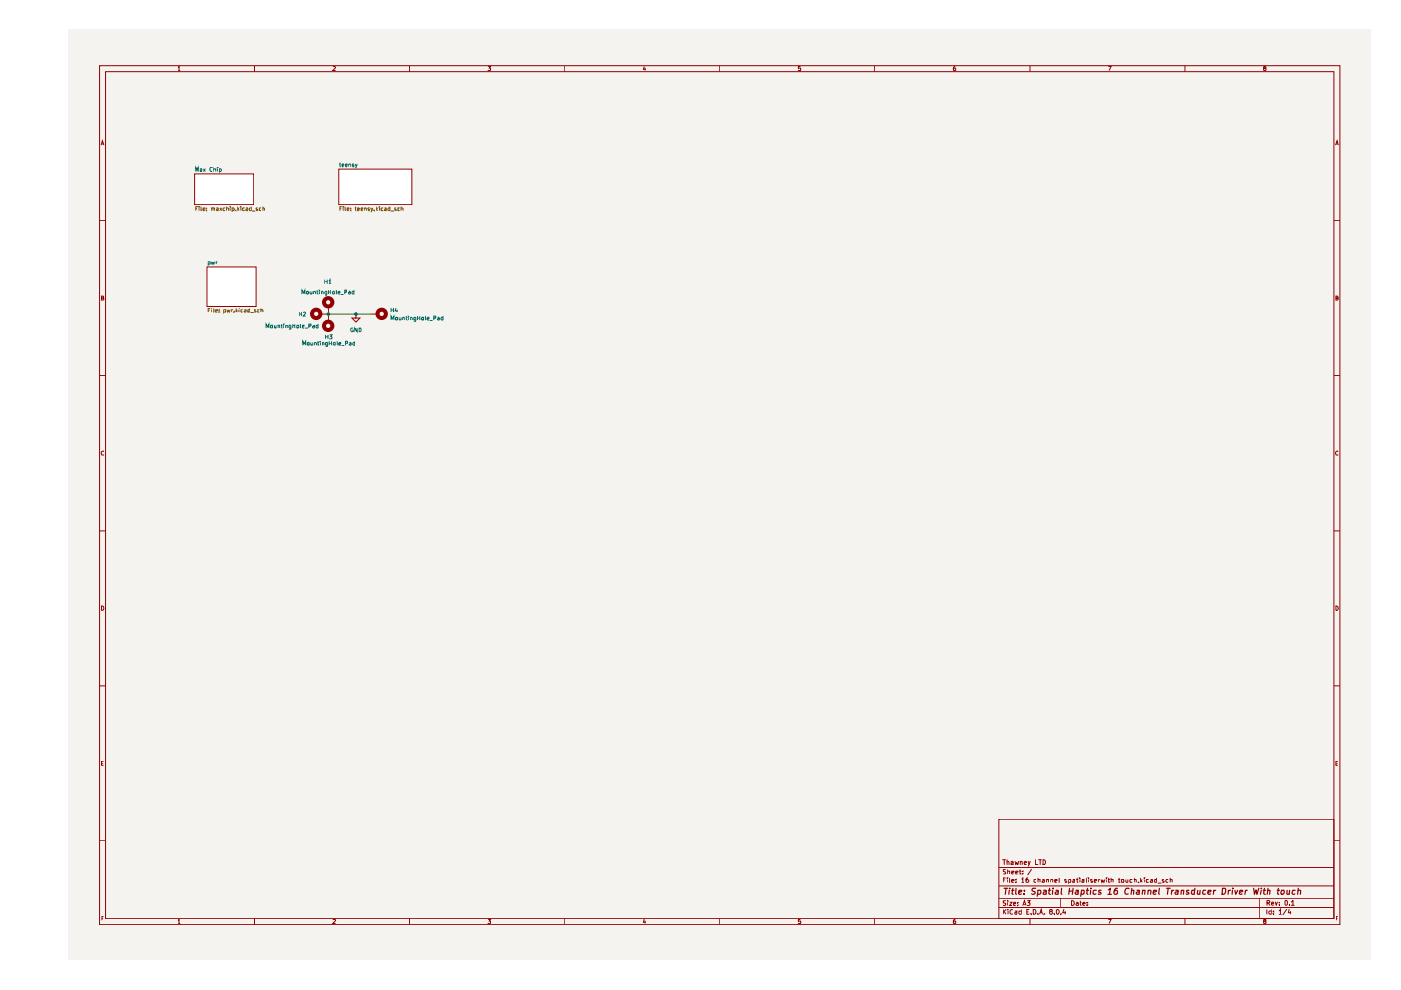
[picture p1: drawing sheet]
<svg xmlns="http://www.w3.org/2000/svg" width="297mm" height="210mm" viewBox="0 0 297 210" stroke-linecap="round" stroke-linejoin="round" font-family="sans-serif">
<path d="M14.5 6.4h276.1v197.1h-276.1z" fill="#f5f3ef"/>
<g fill="none" stroke="#910000" stroke-width=".21">
<path d="M21.1 13.9h263v182.1h-263zM22.4 15.2h260.4v179.6h-260.4zM37.8 14.4l.2-.3v.8M37.8 14.9h.4M54 13.9v1.3M70.6 14.2l.4-.1 .1 .3-.5 .5h.5M86.8 13.9v1.3M103.5 14.1h.5l-.3 .3 .3 .1v.4h-.5M119.7 13.9v1.3M136.6 14.1l-.2 .6h.5M136.8 14.4v.5M152.6 13.9v1.3"/>
<path d="M169.7 14.1h-.4v.4l.4-.1v.5h-.4M185.4 13.9v1.3M202.6 14.1l-.4 .2-.1 .5 .1 .1h.4v-.5h-.4l-.1 .2M218.4 13.9v1.3M235 14.1h.6l-.5 .8M251.2 13.9v1.3M268.1 14.4l-.2-.2 .4-.1 .1 .2-.1 .1-.4 .1 .1 .4h.3l.1-.3-.1-.2M21.4 30.8l.3-1 .3 1M21.5 30.5h.5M283.2 30.8l.3-1 .2 1M283.2 30.5h.5M21.1 46.8h1.3"/>
<path d="M282.8 46.8h1.3M21.1 79.6h1.3M21.5 63.2l.5-.1v-.2l-.5-.1v.8h.4l.1-.2-.2-.2M282.8 79.6h1.3M283.2 63.2l.5-.1v-.2l-.5-.1v.8h.4l.1-.2-.2-.2M22 95.7a.44 .44 0 0 0-.5 .2 .44 .44 0 0 0 .1 .6l.4-.1M283.7 95.7a.44 .44 0 0 0-.5 .2 .44 .44 0 0 0 .1 .6l.4-.1M21.1 112.6h1.3M282.8 112.6h1.3M21.5 128.5a.47 .47 0 0 1 .5 .4 .47 .47 0 0 1-.5 .5zM283.2 128.5a.47 .47 0 0 1 .5 .4 .47 .47 0 0 1-.5 .5zM21.1 145.4h1.3"/>
<path d="M282.8 145.4h1.3M21.1 178.3h1.3M21.5 161.8h.4M22 161.4h-.5v.9h.5M211.8 173.7h71v21.1h-71zM282.8 178.3h1.3M283.2 161.8h.4M283.7 161.4h-.5v.9h.5M21.6 194.7h.3M22 194.3h-.4v.8M37.8 195.2l.2-.3v.9M37.8 195.8h.4"/>
<path d="M54 194.8v1.2M70.6 195l.5-.1v.3l-.5 .6h.5M86.8 194.8v1.2M103.5 194.9h.5l-.3 .4 .3 .1v.3h-.5M119.7 194.8v1.2M136.6 194.9l-.2 .6h.5M136.8 195.2v.6M152.6 194.8v1.2M169.7 194.9h-.4v.5l.4-.1v.5l-.4-.1M185.4 194.8v1.2M202.6 194.9h-.3l-.2 .7 .1 .2 .4-.1v-.4h-.4l-.1 .2M211.8 192.4h71"/>
<path d="M211.8 190.5h71M211.8 187.8h71M211.8 183.9h71M212.6 182.3h.6M212.7 192.8v1M212.7 186.6h.3M212.9 193.3l.4 .5M212.9 182.3v1M213.2 191.1h-.5v.3l.5 .2v.3h-.5M213.2 186.1h-.5v1M213.2 184.4h-.5l.1 .4 .4 .2-.1 .3h-.4M213.3 192.8l-.6 .6"/>
<path d="M213.5 182.7l.3-.1 .1 .2v.5M213.5 182.3v1M213.6 186.1v.1M213.6 186.5v.6M213.6 191v.1M213.6 184.8l.5-.1v.6M213.6 184.4v.9M213.6 191.3v.7M213.7 192.8v.1M213.7 193.2v.6M214.1 191.3h.5l-.5 .7h.5M214.1 186.1l.1 1"/>
<path d="M214.4 182.7h.4v.6h-.4v-.3l.4-.1M214.5 186.8l.5-.2-.1-.1-.4 .1v.4l.4 .1M214.5 185l.5-.1-.1-.2-.4 .1v.4l.4 .1M214.7 192.9l-.2-.1-.3 .3v.5l.3 .2h.2M214.9 191.6h.4v-.3l-.4 .1v.5h.4M215.2 193.2h.4v.6M215.2 182.6l.2 .7 .1-.4 .3 .4 .2-.7M215.3 185l.5-.1v-.2l-.5 .1v.4l.5 .1M215.4 187v.1M215.4 186.5v.1M215.6 193.4l-.4 .1 .1 .3h.3M215.8 191.9v.1"/>
<path d="M215.8 191.4v.1M216.1 184.7h.4M216.3 184.4v.9h.2M216.3 182.7h.4v.6M216.3 182.6v.7M216.5 193.2h-.4l-.1 .1 .2 .5h.3M216.5 192.8v1M216.6 186.4l.3-.3v1M216.6 187.1h.5M216.9 192l.3-1 .3 1M216.9 185.2v.1M216.9 184.7v.1"/>
<path d="M216.9 191.7h.6M217.2 183l.5-.1-.2-.3-.3 .2v.3v.2h.4M217.7 193.3h.3M217.8 191h.6l-.4 .4h.3l.1 .4-.2 .2-.4-.1M218 186.1h-.3l-.2 .3v.6l.5 .1 .1-.2v-.3l-.2-.1-.4 .1M218 182.6l.2 .7M218.2 192.8h-.5v1h.5M218.4 194.8v1.2M218.4 182.6l-.4 1M218.6 193.8h.1M218.7 184.3l-.8 1.2M219.1 192.8a.52 .52 0 0 1 .6 .5 .52 .52 0 0 1-.6 .5z"/>
<path d="M219.5 182.3v1h.5M219.7 186.5l-.5 .1v.4l.5 .1M220.1 193.8h.1M220.1 186.6l.4-.1v.6M220.1 186.1v1M220.2 182.3h.6M220.4 193.8l.4-1 .2 1M220.5 193.5h.4M220.5 182.3v1M221 186.5l.4 .1v.5h-.4l-.1-.2 .5-.3M221.1 182.3h.3l.2 .2v.5l-.1 .3h-.4zM221.3 193.8h.1"/>
<path d="M221.9 186.6l.4-.1v.6M221.9 186.5v.6M222.7 193.3l-.2-.3 .5-.2 .1 .3-.6 .3 .2 .4h.3l.1-.2-.1-.3M222.8 186.6h.4v.5M222.8 186.5v.6M223.5 193.8h.1M223.6 186.8l.5-.2v-.1l-.5 .1v.4l.5 .1M224 193l.3-.2 .3 .4-.3 .6-.3-.2zM224.6 186.1v1M224.9 193.8h.1M224.9 190.5v1.9M225.6 192.7l-.3 .8h.7"/>
<path d="M225.8 193.2v.6M226.1 186.5h-.4v.2l.5 .3-.5 .1M226.6 187.1l.4-.1-.1-.5h-.3v.9M227.2 191a.52 .52 0 0 1 .6 .5 .52 .52 0 0 1-.6 .5zM227.4 186.5h.5v.6h-.5v-.3l.5-.2M228.2 191.4l.3-.1 .1 .2v.5M228.2 186.5h.4M228.4 186.1v.9l.2 .1M228.6 191.6h-.3l-.2 .1 .2 .3 .3-.1M229 186.1v.1M229 191.3h.3M229 186.5v.6"/>
<path d="M229.1 191v.8l.2 .2M229.4 186.5h.4v.6h-.4l.1-.4 .3-.1M229.6 191.6h.5l-.2-.3-.3 .2v.3l.1 .2 .3-.1M230.3 186.1l.1 1M230.5 191.9v.1M230.5 191.4v.1M230.8 186.1v.1M230.8 186.5v.6M231.6 186.5h-.3v.2l.4 .3-.4 .1M232 186.8l.5-.2-.1-.1-.4 .1v.4l.4 .1M232.9 186.5v.6M233.2 186.5l-.3 .1"/>
<path d="M233.5 186.5l.1 .6 .2-.5 .2 .5 .2-.6M234.6 186.1v.1M234.6 186.5v.6M234.9 186.5h.4M235 194.9h.6l-.5 .9M235.1 186.1v1h.2M235.6 186.6l.4-.1v.6M235.6 186.1v1M237.1 186.5h.4M237.3 186.1v1h.2M237.8 186.6l.4-.1v.6l-.4-.1zM238.7 186.5v.5h.4"/>
<path d="M239.1 186.5v.6M240.1 186.5h-.5v.1v.5h.5M240.5 186.6h.4v.5M240.5 186.1v1M241.3 187v.1M241.8 186.1v1M241.9 186.7l.3 .4M242.2 186.5l-.4 .3M242.6 186.1v.1M242.6 186.5v.6M243.5 186.5h-.4l-.1 .1 .1 .5h.4M244 186.5l.4 .1v.5h-.4l-.1-.2 .5-.3"/>
<path d="M245.2 186.1v1h-.3l-.1-.5 .4-.1M245.5 187.2h.7M246.7 186.5h-.2l-.1 .1 .4 .4-.4 .1M247.7 186.5h-.4l-.1 .1 .1 .5h.4M248.1 186.6h.4v.5M248.1 186.1v1M251.2 194.8v1.2M267 190.5v4.3M268.1 195.3l-.2-.3 .4-.1v.4l-.4 .1 .1 .4h.3l.1-.3-.1-.2M268.6 192.8v1M268.6 191.4h.5l.1-.3-.1-.2h-.5v1M268.9 191.4l.3 .5"/>
<path d="M269.5 193.2h-.3l-.2 .1 .1 .5h.4M269.5 192.8v1M269.6 191.6l.5-.1-.2-.2-.3 .1v.4l.1 .1h.3M270 193.8h.1M270 193.2v.1M270.4 191.3l.2 .6 .2-.6M271.1 193.1l.4-.3v1M271.1 193.8h.6M271.3 191.9h.1M271.3 191.3v.1M272.4 191.1l.2-.2 .4 .2v.7l-.3 .1-.3-.1zM272.8 192.7l-.8 1.3"/>
<path d="M273.3 192.7l-.1 .8h.6M273.4 191.9h.1M273.6 193.2v.6M273.8 191.3l.3-.4v1M273.8 191.9h.6M283.3 194.7h.3M283.7 194.3h-.4v.8"/>
</g>
<g fill="none" stroke="#910000" stroke-width=".25">
<path d="M212.9 188.3h.7M213.3 188.3l-.2 1.3M214 188.8l-.1 .8M214.1 188.3v.1M214.5 188.8h.5M214.7 188.3l-.1 1.2 .2 .1M215.4 188.3l-.1 1.2 .2 .1M216 189.2l.6-.2v-.2h-.5l-.2 .6 .2 .2 .4-.1M217.1 189.5v.1M217.2 188.8v.1M219.6 188.3h-.6l-.2 .3a.46 .46 0 0 0 .6 .4v.5h-.7M220 189.5h.6v-.7h-.5l-.2 1.2"/>
<path d="M221.3 188.8h.5v.8M221.8 189l-.6 .3 .1 .3 .5-.1M222.3 188.8h.5M222.5 188.3l-.1 1.1 .3 .2M223.2 188.8l-.1 .8M223.3 188.3v.1M223.9 188.8h.4v.8M224.4 189l-.7 .3v.2l.2 .1 .4-.1M225.1 188.3l-.1 1.2 .2 .1M226.7 188.9h.7M226.8 188.3l-.2 1.3M227.5 188.3l-.1 1.3"/>
<path d="M228.1 188.8h.5l-.1 .8M228.6 189l-.6 .3 .1 .3 .4-.1M229.2 189.5h.6v-.7h-.5l-.2 1.2M230.3 188.8h.5M230.6 188.3l-.2 1.1 .3 .2M231.3 188.8l-.1 .8M231.3 188.3v.1M232.4 188.8h-.5l-.1 .2v.5h.6M233.5 188.8h-.5l-.1 .1v.2l.4 .1 .2 .2-.3 .2-.3-.1M234.9 189.6h.8M235 188.7l.4-.4-.2 1.3M236.9 188.3h-.3a1.11 1.11 0 0 0-.4 1.2h.6l.1-.6-.4-.1-.3 .2"/>
<path d="M239.4 188.4l-.6-.1a.7 .7 0 0 0-.3 .7 .7 .7 0 0 0 .5 .6l.2-.1M239.9 188.8h.5l-.1 .8M240 188.3l-.2 1.3M241.1 188.8h.5l-.1 .8M241.6 189l-.7 .3 .2 .3 .4-.1M242.3 188.8h.5l-.1 .8M242.3 188.8l-.1 .8M243.4 188.8h.6v.8M243.4 188.8v.8M244.5 189.2l.6-.2v-.2h-.5l-.1 .6 .1 .2 .5-.1M245.8 188.3l-.2 1.1 .2 .2M247.3 188.3h.8"/>
<path d="M247.7 188.3l-.2 1.3M248.4 188.8v.8M248.9 188.8h-.3l-.2 .2M249.3 188.8h.5l-.1 .8M249.8 189l-.7 .3 .2 .3 .4-.1M250.5 188.8h.5l-.1 .8M250.5 188.8l-.1 .8M252.1 188.8h-.4l-.1 .1v.2l.3 .1 .2 .2-.3 .2-.3-.1M253.3 188.8h-.5l-.2 .6 .2 .2 .4-.1M253.4 188.3l-.2 1.3M253.9 188.8v.7h.5M254.5 188.8l-.1 .8"/>
<path d="M255.6 188.8h-.5l-.1 .6 .2 .2 .4-.1M256.1 189.2l.6-.2v-.2h-.5l-.1 .6 .1 .2 .5-.1M257.3 188.8l-.1 .8M257.8 188.8h-.3l-.2 .2M259.2 188.3h.5a.91 .91 0 0 1-.1 1.2l-.5 .1zM260.5 188.8l-.1 .8M260.9 188.8h-.3l-.1 .2M261.3 188.8l-.1 .8M261.4 188.3l-.1 .1M261.8 188.8l.2 .8 .4-.8M262.8 189.2l.6-.2v-.2h-.5l-.2 .6 .2 .2 .4-.1M264.1 188.8l-.2 .8"/>
<path d="M264.4 188.8h-.2l-.2 .2M265.8 188.3l.2 1.3 .3-.9 .2 .9 .4-1.3M267.4 188.3v.1M267.4 188.8l-.2 .8M267.8 188.8h.5M268.1 188.3l-.2 1.1 .4 .2M268.8 188.8h.5l-.1 .8M268.8 188.3l-.1 1.3M270.8 188.8h.5M271 188.3l-.1 1.2 .2 .1M271.7 188.8h.5l.1 .2-.3 .6-.4-.2zM272.9 188.8l-.1 .7h.5"/>
<path d="M273.4 188.8l-.1 .8M274.6 188.8h-.5l-.2 .6 .3 .2 .3-.1M275.2 188.8h.5v.8M275.3 188.3l-.2 1.3"/>
</g>
<g fill="#fff">
<path d="M43.9 56.6h10.4v8.4h-10.4z"/>
<path d="M71.8 35.9h15.5v7.5h-15.5z"/>
<path d="M41.3 36.9h12.5v6.5h-12.5z"/>
</g>
<path d="M41.3 36.9h12.5v6.5h-12.5zM71.8 35.9h15.5v7.5h-15.5zM43.9 56.6h10.4v8.4h-10.4zM67.9 66.6h1.7M69.6 65v3.3M75.5 66.6v.8h.8l-.8 .9-.9-.9h.9M75.5 66.6h.1M78.5 66.6h1.6" fill="none" stroke="#910000" stroke-width=".21"/>
<g fill="none" stroke="#910000" stroke-width=".85">
<circle cx="67" cy="66.5" r=".89"/>
<circle cx="69.6" cy="69.1" r=".89"/>
<circle cx="69.6" cy="64.1" r=".89"/>
<circle cx="80.9" cy="66.5" r=".89"/>
</g>
<path d="M69.6 66.6h8.9" fill="none" stroke="#090" stroke-width=".21"/>
<g fill="none" stroke="#006665" stroke-width=".21">
<path d="M41.5 36.4v-.9l.3 .6 .2-.6v.9M42.4 35.9h.4v.5M42.8 35.9l-.4 .1 .1 .4 .3-.1M43.1 35.8l.4 .6M43.5 35.8l-.4 .6M45 35.6l-.4-.1a.43 .43 0 0 0-.1 .5 .43 .43 0 0 0 .5 .3M45.3 35.9h.4v.5M45.3 35.5v.9M46.1 35.5v.1M46.1 35.8v.6M46.5 35.9l.3-.1 .1 .1-.1 .5-.3-.1M46.5 35.8v.8"/>
<path d="M71.9 34.8h.3M72.1 34.5v.8h.1M72.5 35.1l.4-.1-.1-.2h-.2l-.1 .4 .1 .1h.2M73.3 35.1l.3-.1-.1-.2h-.2v.5h.3M73.9 34.8h.3l.2 .1v.4M73.9 34.8v.5M75 34.8h-.3l.3 .5h-.3M75.3 34.8l.3 .5M75.7 34.8l-.2 .7-.2 .1M44.1 56h.5l-.1-.5h-.4v.8M44.8 55.5l.2 .5 .2-.3 .1 .3 .2-.5M45.8 55.5v.5"/>
<path d="M46.1 55.5l-.3 .2"/>
</g>
<g fill="none" stroke="#765500" stroke-width=".21">
<path d="M41.5 44.2h.3M41.9 43.8h-.4v.9M42.2 43.8v.1M42.2 44.1v.6M42.6 43.8l.1 .9M43 44.4l.4-.1-.1-.2-.3 .1v.4h.4M43.8 44.6v.1M43.8 44.2h.1M44.8 44.2h.4v.5M44.8 44.1v.6M45.2 44.2l.1-.1 .2 .1v.5M45.9 44.2h.4v.5"/>
<path d="M46.3 44.3l-.4 .1 .1 .3 .3-.1M46.6 44.1l.4 .6M47 44.1l-.4 .6M47.7 44.2l-.3-.1-.1 .1 .1 .5 .3-.1M48 44.2l.3-.1 .2 .1v.5M48 43.8v.9M48.8 43.8v.1M48.8 44.1v.6M49.2 44.2l.3-.1 .1 .1-.1 .5-.3-.1M49.2 44.1v.8M50 44.6v.1M50.4 43.8v.9"/>
<path d="M50.5 44.3l.2 .4M50.7 44.1l-.3 .3M51.1 43.8v.1M51.1 44.1v.6M51.8 44.2h-.4v.4h.4M52.2 44.2h.3v.5M52.5 44.3l-.4 .2 .2 .2 .2-.1M53.3 44.2l-.3-.1-.1 .1 .1 .5 .3-.1M53.3 43.8v.9M53.5 44.7h.6M54.6 44.2l-.2-.1-.1 .2 .3 .3h-.3M55.3 44.2h-.3v.4h.3"/>
<path d="M55.7 44.2l.2-.1 .2 .1v.5M55.7 43.8v.9M72.1 44.2h.2M72.5 43.8h-.4v.9M72.8 43.8v.1M72.8 44.1v.6M73.2 43.8l.1 .9M73.6 44.4l.3-.1v-.2l-.3 .1v.4h.3M74.4 44.6v.1M74.4 44.2h.1M75.2 44.1h.4M75.4 43.8v.8l.2 .1"/>
<path d="M75.8 44.4l.4-.1-.1-.2h-.2l-.1 .5h.3M76.6 44.4l.3-.1-.1-.2-.2 .1v.4h.3M77.2 44.2l.3-.1 .2 .1v.5M77.2 44.1v.6M78.3 44.2h-.3l.1 .2h.2v.3l-.3-.1M78.6 44.1l.3 .6M79 44.1l-.1 .6-.3 .2M79.4 44.6v.1M79.8 43.8v.9M79.8 44.3l.2 .4M80 44.1l-.2 .3M80.5 43.8v.1"/>
<path d="M80.5 44.1v.6M81.1 44.2h-.3v.4h.3M81.6 44.2l.2-.1 .1 .6M81.9 44.3l-.4 .2 .1 .2 .3-.1M82.7 44.2l-.3-.1-.2 .1 .2 .5 .3-.1M82.7 43.8v.9M82.8 44.7h.7M83.9 44.2l-.1-.1-.1 .2 .3 .3h-.3M84.7 44.2h-.3v.4h.3M85 44.2l.3-.1 .2 .1v.5M85 43.8v.9M44.1 65.7h.4"/>
<path d="M44.6 65.4h-.5v.8M44.9 65.4h.1M44.9 65.7v.5M45.3 65.4l.1 .8M45.7 65.9l.4-.1v-.1h-.4v.5h.4M46.4 66.1v.1M46.4 65.7h.1M47.4 66.2l.5-.1-.1-.4h-.4v.8M48.1 65.7l.2 .5 .2-.4 .1 .4 .2-.5M49.1 65.7v.5M49.4 65.7l-.3 .1M49.6 66.1v.1"/>
<path d="M50.1 65.4v.8M50.1 65.9l.2 .3M50.3 65.7l-.2 .3M50.7 65.4h.1M50.7 65.7v.5M51.4 65.7h-.3v.4l.3 .1M51.8 65.7h.4v.5h-.4v-.3l.4-.1M52.9 65.4v.8h-.3v-.5h.3M53.1 66.3h.7M54.2 65.7h-.2v.2l.3 .2-.3 .1M55 65.7h-.4v.5h.4M55.3 65.7h.4v.5"/>
<path d="M55.3 65.4v.8"/>
</g>
<g fill="#090">
<circle cx="69.6" cy="66.6" r=".38"/>
<circle cx="75.5" cy="66.6" r=".38"/>
</g>
<g fill="none" stroke="#006665" stroke-width=".21">
<path d="M68.9 59.3v.9M68.9 59.7h.5M69.4 59.3v.9M69.7 59.6l.3-.3v.9M56.4 69.6v-.9l.4 .6 .2-.6v.9M57.4 69h.4l-.1 .6-.4-.2zM58.2 69v.5h.3M58.5 69v.6M59 69h.3v.6M59 69v.6M59.5 69h.4M59.7 68.7v.8l.2 .1"/>
<path d="M60.1 68.7v.1M60.1 69v.6M60.6 69h.3v.6M60.6 69v.6M61.7 69.5l-.3 .1-.2-.2 .1-.4h.4v.7h-.4M62.1 68.7v.9M62.1 69h.4M62.5 68.7v.9M63 69h.3l.1 .1-.2 .5-.3-.1zM63.4 66.2v.8M63.4 66.6h.6M63.7 68.7l.1 .9"/>
<path d="M64 66.2v.8M64 62.4v-.9l.4 .6 .2-.6v.9M64.1 69.2l.4-.1v-.1h-.4v.5h.4M64.2 73.2v-.9l.3 .6 .3-.6v.9M64.3 66.3l.3-.1 .2 .1-.5 .7h.5M64.6 69.6h.7M65 61.8h.4v.5h-.4zM65.1 72.7h.5v.4h-.5zM65.5 69.1h.3l.2-.1-.1-.3h-.4v.9M65.7 61.8v.4l.2 .2 .3-.1M65.9 72.6v.5h.4M66.2 61.8v.6"/>
<path d="M66.3 69h.4v.6M66.3 72.6v.6M66.5 61.8h.2l.2 .1v.5M66.5 61.8v.6M66.7 69.1l-.5 .2 .2 .3 .3-.1M66.7 72.7l.2-.1 .2 .2v.4M66.7 72.6v.6M67.2 61.8h.3M67.3 61.5v.7l.2 .2M67.3 72.6h.4M67.4 69h-.3l-.1 .1 .2 .5 .2-.1M67.4 72.3v.8l.3 .1"/>
<path d="M67.4 68.7v.9M67.8 61.5v.1M67.8 61.8v.6M67.9 72.3v.1M67.9 72.6v.6M68.2 61.8h.2l.1 .1v.5M68.2 61.8v.6M68.4 72.7l.1-.1 .2 .2v.4M68.4 72.6v.6M69 71v.8M69 71.4h.5M69.3 61.8v.6l-.1 .2h-.3"/>
<path d="M69.3 61.8h-.3l-.1 .1 .1 .5 .3-.1M69.5 72.6v.7l-.1 .1h-.4M69.5 72.7h-.5v.4h.5M69.5 71v.8M69.6 61.5v.9M69.6 61.9h.5M69.7 60.2h.5M69.8 72.3v.9M69.8 72.8h.5M69.9 71h.5l-.3 .3 .3 .2-.1 .3h-.4M70.1 61.5v.9M70.3 72.3v.9"/>
<path d="M70.5 61.9l.3-.1 .1 .5-.3 .1zM70.8 72.6l.3 .1-.1 .5-.4-.2zM71.3 61.5l.1 .9M71.5 72.3l.1 .9M71.7 62h.4l-.1-.2-.3 .1v.3l.1 .2 .3-.1M71.8 72.9h.4v-.3l-.4 .2v.3h.4M72.2 62.4h.6M72.4 73.3h.6M73.1 61.9h.4v-.4h-.4v.9M73.3 72.8h.4v-.4l-.4-.1v.9M73.9 61.8h.3l.1 .6M74.1 72.7l.2-.1 .2 .2v.4"/>
<path d="M74.3 62l-.4 .1 .1 .3 .3-.1M74.5 72.9l-.5 .1 .2 .2 .3-.1M74.9 69.6h-.4l-.1 .1v.4l.1 .2h.4v-.3h-.2M75 61.8h-.2l-.2 .1 .2 .5 .2-.1M75 61.5v.9M75.2 72.7l-.2-.1-.2 .2 .2 .4 .2-.1M75.2 72.3v.9M75.7 69.6v.7l-.5-.7v.7M76.1 69.6l.5 .1v.4l-.2 .2h-.3zM82.9 67.9v-.9l.3 .6 .3-.6v.9M82.9 65.3v.9M82.9 65.7h.5"/>
<path d="M83.4 65.3v.9M83.8 67.4h.5v.4h-.5zM83.9 65.3l-.1 .6h.5M84.2 65.7v.5M84.6 67.3v.4l.2 .2 .2-.1M85 67.3v.6M85.4 67.4h.3v.5M85.4 67.3v.6M86 67.3h.4M86.1 67v.7l.3 .2M86.6 67v.1M86.6 67.3v.6"/>
<path d="M87.1 67.4l.1-.1 .2 .1v.5M87.1 67.3v.6M88.2 67.3v.6l-.1 .2h-.4M88.2 67.4h-.5v.4h.5M88.5 67v.9M88.5 67.4h.5M89 67v.9M89.4 67.4l.3-.1 .1 .5-.3 .1zM90.2 67l.1 .9M90.5 67.6l.5-.1-.1-.2-.4 .1v.3l.2 .2 .3-.1M91.1 67.9h.6M92 67.4h.3l.1-.3-.4-.1v.9"/>
<path d="M92.8 67.4l.2-.1 .2 .1v.5M93.2 67.5l-.5 .1 .2 .3 .3-.1M93.9 67.4l-.2-.1-.2 .1 .2 .5 .2-.1M93.9 67v.9"/>
</g>
</svg>
